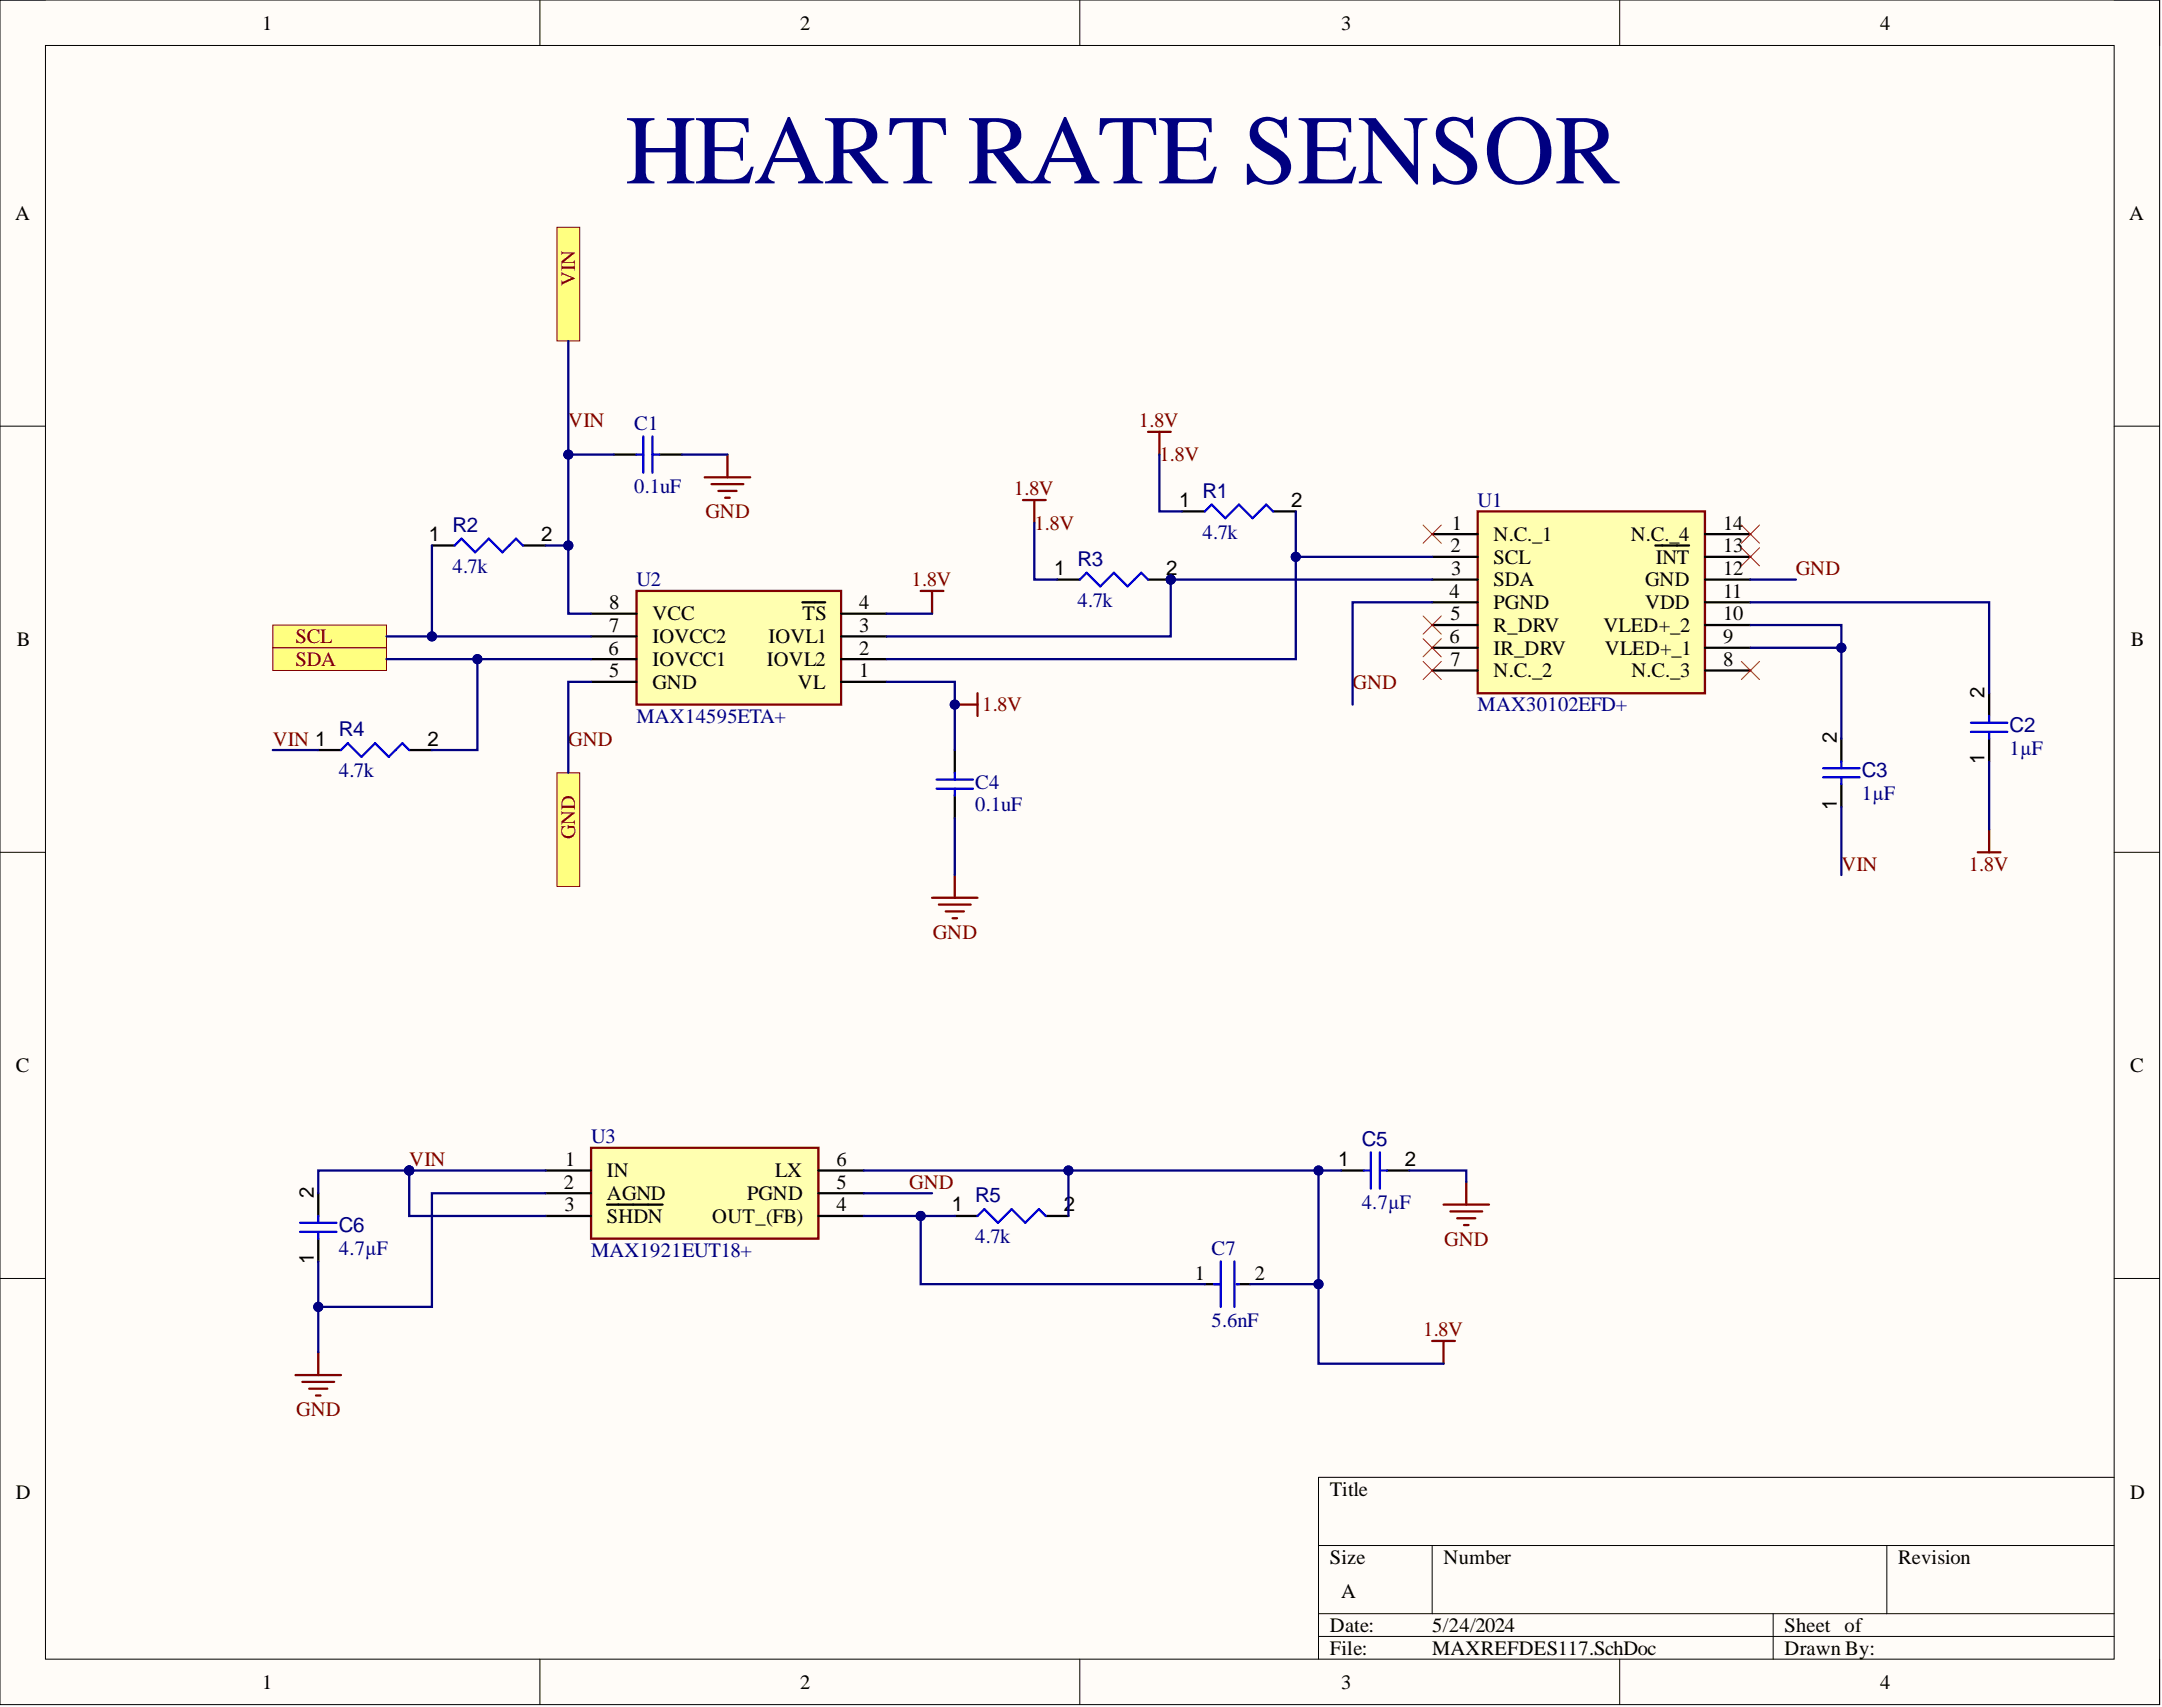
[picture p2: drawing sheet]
<svg xmlns="http://www.w3.org/2000/svg" width="241mm" height="190mm" viewBox="0 0 241 190" stroke-linecap="round" stroke-linejoin="round" font-family="sans-serif">
<defs><g id="words">
<text font-size="11" fill="#000080" x="69.8" y="20.5">HEART RATE SENSOR</text>
<g font-size="2.3">
<text x="29.3" y="3.3">1</text>
<text x="89.3" y="3.3">2</text>
<text x="149.7" y="3.3">3</text>
<text x="209.8" y="3.3">4</text>
<text x="1.7" y="24.5">A</text>
<text x="237.7" y="24.5">A</text>
<text x="131.6" y="56.6">1</text>
<text x="144.1" y="56.6">2</text>
<text x="162" y="59.1">1</text>
<text x="192.3" y="59.1">14</text>
<text x="47.9" y="60.4">1</text>
<text x="60.4" y="60.4">2</text>
<text x="117.6" y="64.2">1</text>
<text x="130.2" y="64.2">2</text>
<text x="161.9" y="61.6">2</text>
<text x="162" y="64.2">3</text>
<text x="166.7" y="60.4">N.C._1</text>
<text x="166.7" y="62.9">SCL</text>
<text x="166.7" y="65.4">SDA</text>
<text x="182" y="60.4">N.C._4</text>
<text x="183.6" y="65.4">GND</text>
<text x="184.8" y="62.9">INT</text>
<text x="192.3" y="64.2">12</text>
<text x="192.3" y="61.6">13</text>
<text x="68" y="70.5">7</text>
<text x="68" y="68">8</text>
<text x="72.8" y="71.8">IOVCC2</text>
<text x="72.8" y="69.2">VCC</text>
<text x="85.8" y="71.8">IOVL1</text>
<text x="89.6" y="69.2">TS</text>
<text x="95.9" y="70.5">3</text>
<text x="95.9" y="68">4</text>
<text x="161.8" y="66.7">4</text>
<text x="161.8" y="71.8">6</text>
<text x="161.9" y="69.2">5</text>
<text x="166.7" y="68">PGND</text>
<text x="166.7" y="70.5">R_DRV</text>
<text x="179" y="70.5">VLED+_2</text>
<text x="183.6" y="68">VDD</text>
<text x="192.3" y="71.8">9</text>
<text x="192.3" y="69.2">10</text>
<text x="192.3" y="66.7">11</text>
<text x="1.9" y="72.1">B</text>
<text x="67.9" y="73.1">6</text>
<text x="68" y="75.6">5</text>
<text x="72.8" y="76.9">GND</text>
<text x="72.8" y="74.3">IOVCC1</text>
<text x="85.6" y="74.3">IOVL2</text>
<text x="89.1" y="76.9">VL</text>
<text x="95.9" y="75.6">1</text>
<text x="95.9" y="73.1">2</text>
<text x="161.9" y="74.3">7</text>
<text x="166.7" y="73.1">IR_DRV</text>
<text x="166.7" y="75.6">N.C._2</text>
<text x="179.1" y="73.1">VLED+_1</text>
<text x="182.1" y="75.6">N.C._3</text>
<text x="192.3" y="74.3">8</text>
<text x="221.5" y="77.9" transform="rotate(-90 221.5 77.9)">2</text>
<text x="237.8" y="72.1">B</text>
<text x="47.7" y="83.2">2</text>
<text x="205" y="82.9" transform="rotate(-90 205 82.9)">2</text>
<text x="221.5" y="85.3" transform="rotate(-90 221.5 85.3)">1</text>
<text x="205" y="90.4" transform="rotate(-90 205 90.4)">1</text>
<text x="1.8" y="119.6">C</text>
<text x="237.7" y="119.6">C</text>
<text x="63.1" y="130.1">1</text>
<text x="67.7" y="131.4">IN</text>
<text x="86.5" y="131.4">LX</text>
<text x="93.4" y="130.1">6</text>
<text x="149.4" y="130.1">1</text>
<text x="156.8" y="130.1">2</text>
<text x="35" y="133.7" transform="rotate(-90 35 133.7)">2</text>
<text x="62.9" y="132.7">2</text>
<text x="63" y="135.2">3</text>
<text x="67.7" y="133.9">AGND</text>
<text x="67.7" y="136.5">SHDN</text>
<text x="79.5" y="136.5">OUT_(FB)</text>
<text x="83.4" y="133.9">PGND</text>
<text x="93.4" y="132.7">5</text>
<text x="93.4" y="135.2">4</text>
<text x="106.2" y="135.2">1</text>
<text x="118.7" y="135.2">2</text>
<text x="35" y="141.1" transform="rotate(-90 35 141.1)">1</text>
<text x="133.4" y="142.8">1</text>
<text x="140.1" y="142.8">2</text>
<text x="1.8" y="167.2">D</text>
<text x="148.4" y="166.9">Title</text>
<text x="237.7" y="167.2">D</text>
<text x="148.4" y="174.5">Size</text>
<text x="149.7" y="178.3">A</text>
<text x="161.1" y="174.5">Number</text>
<text x="211.9" y="174.5">Revision</text>
<text x="148.4" y="182.1">Date:</text>
<text x="148.4" y="184.7">File:</text>
<text x="159.8" y="182.1">5/24/2024</text>
<text x="159.8" y="184.7">MAXREFDES117.SchDoc</text>
<text x="199.2" y="182.1">Sheet of</text>
<text x="199.2" y="184.7">Drawn By:</text>
<text x="29.3" y="188.5">1</text>
<text x="89.3" y="188.5">2</text>
<text x="149.7" y="188.5">3</text>
<text x="209.8" y="188.5">4</text>
</g>
<g font-size="2.3" fill="#800000">
<text x="64.2" y="32" transform="rotate(-90 64.2 32)">VIN</text>
<text x="63.4" y="47.7">VIN</text>
<text x="127.1" y="47.7">1.8V</text>
<text x="129.4" y="51.5">1.8V</text>
<text x="78.7" y="57.8">GND</text>
<text x="113.2" y="55.3">1.8V</text>
<text x="115.4" y="59.1">1.8V</text>
<text x="101.7" y="65.4">1.8V</text>
<text x="200.4" y="64.2">GND</text>
<text x="33" y="71.8">SCL</text>
<text x="33" y="74.3">SDA</text>
<text x="151" y="76.9">GND</text>
<text x="30.4" y="83.2">VIN 1</text>
<text x="63.4" y="83.2">GND</text>
<text x="109.6" y="79.4">1.8V</text>
<text x="64.2" y="93.7" transform="rotate(-90 64.2 93.7)">GND</text>
<text x="205.5" y="97.1">VIN</text>
<text x="219.7" y="97.1">1.8V</text>
<text x="104.1" y="104.8">GND</text>
<text x="45.7" y="130.1">VIN</text>
<text x="101.5" y="132.7">GND</text>
<text x="161.2" y="139">GND</text>
<text x="158.8" y="149.1">1.8V</text>
<text x="33.1" y="158">GND</text>
</g>
<g font-size="2.3" fill="#000080">
<text x="70.8" y="47.9">C1</text>
<text x="50.5" y="59.4">R2</text>
<text x="70.8" y="55">0.1uF</text>
<text x="134.2" y="55.6">R1</text>
<text x="164.9" y="56.6">U1</text>
<text x="50.5" y="63.9">4.7k</text>
<text x="71" y="65.4">U2</text>
<text x="120.3" y="63.2">R3</text>
<text x="134.2" y="60.1">4.7k</text>
<text x="120.3" y="67.7">4.7k</text>
<text x="37.8" y="82.2">R4</text>
<text x="71" y="80.7">MAX14595ETA+</text>
<text x="164.9" y="79.4">MAX30102EFD+</text>
<text x="224.3" y="81.7">C2</text>
<text x="37.8" y="86.7">4.7k</text>
<text x="108.8" y="88">C4</text>
<text x="207.8" y="89.3">1µF</text>
<text x="207.8" y="86.7">C3</text>
<text x="224.3" y="84.2">1µF</text>
<text x="108.8" y="90.6">0.1uF</text>
<text x="66" y="127.6">U3</text>
<text x="152" y="127.8">C5</text>
<text x="37.8" y="137.5">C6</text>
<text x="108.8" y="134.2">R5</text>
<text x="152" y="134.9">4.7µF</text>
<text x="37.8" y="140">4.7µF</text>
<text x="66" y="140.3">MAX1921EUT18+</text>
<text x="108.8" y="138.7">4.7k</text>
<text x="135.2" y="140">C7</text>
<text x="135.2" y="148.1">5.6nF</text>
</g>
</g></defs>
<path d="M0 0h241v190.2h-241z" fill-rule="evenodd" fill="#fffcf8"/>
<path d="M0 0h241v190.2h-241z" fill="none" stroke="#000" stroke-width=".11"/>
<path d="M5.1 5.1h230.9v180.1h-230.9z" fill-rule="evenodd" fill="#fffcf8"/>
<g fill="none" stroke="#000" stroke-width=".11">
<path d="M0 0h5.1M5.1 5.1h230.9v180.1h-230.9zM60.3 0v5.1M120.5 0v5.1M180.8 0v5.1M236 0h5v5.1M0 47.6h5.1M236 47.6h5M0 95.1h5.1M236 95.1h5M0 142.7h5.1M236 142.7h5"/>
<path d="M147.2 172.5h88.8M159.8 172.5v7.6M210.6 172.5v7.6M236 164.9h-88.8v20.3M60.3 185.2v5M120.5 185.2v5M147.2 180.1h88.8M147.2 182.6h88.8M180.8 185.2v5M197.9 180.1v5.1M241 185.2v5"/>
</g>
<path d="M30.4 69.8h12.7v2.5h-12.7z" fill-rule="evenodd" fill="#ffff80"/>
<path d="M30.4 69.8h12.7v2.5h-12.7z" fill="none" stroke="#800000" stroke-width=".11"/>
<path d="M30.4 72.3h12.7v2.5h-12.7z" fill-rule="evenodd" fill="#ffff80"/>
<path d="M30.4 72.3h12.7v2.5h-12.7z" fill="none" stroke="#800000" stroke-width=".11"/>
<path d="M62.2 86.2h2.5v12.7h-2.5z" fill-rule="evenodd" fill="#ffff80"/>
<path d="M62.2 86.2h2.5v12.7h-2.5z" fill="none" stroke="#800000" stroke-width=".11"/>
<path d="M62.2 25.4h2.5v12.6h-2.5z" fill-rule="evenodd" fill="#ffff80"/>
<path d="M62.2 25.4h2.5v12.6h-2.5z" fill="none" stroke="#800000" stroke-width=".11"/>
<path d="M71 65.9h22.9v12.7h-22.9z" fill-rule="evenodd" fill="#ffffb0"/>
<path d="M71 65.9h22.9v12.7h-22.9z" fill="none" stroke="#800000" stroke-width=".25"/>
<path d="M66 76.1h5M66 73.6h5M66 71h5M66 68.5h5M89.6 67.2h2.5M93.9 76.1h5.1M93.9 73.6h5.1M93.9 71h5.1M93.9 68.5h5.1" fill="none" stroke="#000" stroke-width=".25"/>
<path d="M164.9 57.1h25.4v20.3h-25.4z" fill-rule="evenodd" fill="#ffffb0"/>
<path d="M164.9 57.1h25.4v20.3h-25.4z" fill="none" stroke="#800000" stroke-width=".25"/>
<g fill="none" stroke="#000" stroke-width=".25">
<path d="M159.8 59.6h5.1M190.3 59.6h5.1M159.8 62.1h5.1M159.8 64.7h5.1M159.8 67.2h5.1M159.8 69.8h5.1M159.8 72.3h5.1M159.8 74.8h5.1M184.8 60.9h3.7M190.3 62.1h5.1M190.3 64.7h5.1M190.3 67.2h5.1"/>
<path d="M190.3 69.8h5.1M190.3 72.3h5.1M190.3 74.8h5.1"/>
</g>
<path d="M66 128.1h25.3v10.1h-25.3z" fill-rule="evenodd" fill="#ffffb0"/>
<path d="M66 128.1h25.3v10.1h-25.3z" fill="none" stroke="#800000" stroke-width=".25"/>
<path d="M60.9 130.6h5.1M60.9 133.2h5.1M60.9 135.7h5.1M67.7 134.4h6.2M91.3 130.6h5.1M91.3 133.2h5.1M91.3 135.7h5.1" fill="none" stroke="#000" stroke-width=".25"/>
<circle cx="45.7" cy="130.6" r=".51" fill="#000080"/>
<circle cx="45.7" cy="130.6" r=".51" fill="none" stroke="#000080" stroke-width=".11"/>
<g fill="none" stroke="#800000" stroke-width=".25">
<path d="M78.7 53.3h5M79.4 54h3.6M80.2 54.8h2M80.9 55.6h.5M81.2 50.7v2.6M114.2 55.8h2.5M115.4 55.8v2.5M128.1 48.2h2.6M129.4 48.2v2.5M102.8 65.9h2.5M104 65.9v2.6M106.6 78.6h2.5"/>
<path d="M109.1 77.4v2.5M106.6 97.7v2.5M220.7 95.1h2.6M222 92.6v2.5M104 100.2h5.1M104.8 101h3.5M105.5 101.7h2.1M106.3 102.5h.5M161.1 134.4h5.1M161.9 135.2h3.5M162.6 136h2.1M163.4 136.7h.5"/>
<path d="M163.6 131.9v2.5M33 153.5h5.1M33.7 154.2h3.6M34.5 155h2M35.3 155.7h.5M35.5 150.9v2.6M159.8 149.7h2.6M161.1 149.7v2.5"/>
</g>
<path d="M68.5 50.7h2.5M73.6 50.7h2.5M106.6 83.7v2.5M106.6 88.8v2.5M134.5 143.3h1.7M138 143.3h1.5" fill="none" stroke="#000" stroke-width=".25"/>
<path d="M71 50.7h.8M71.8 48.7v4.1M72.8 48.7v4.1M72.8 50.7h.8M104.5 87h4.1M104.5 88h4.1M106.6 86.2v.8M106.6 88v.8M135.5 143.3h.7M136.2 140.8v5M137.8 140.8v5M138 143.3h.3" fill="none" stroke="#00f" stroke-width=".25"/>
<path d="M158.8 58.6l2.1 2M160.9 58.6l-2.1 2M194.4 58.6l2 2M196.4 58.6l-2 2M158.8 68.7l2.1 2.1M158.8 71.3l2.1 2M158.8 73.8l2.1 2M160.9 68.7l-2.1 2.1M160.9 71.3l-2.1 2M160.9 73.8l-2.1 2M194.4 73.8l2 2M196.4 73.8l-2 2" fill="none" stroke="#f00" stroke-width=".11"/>
<circle cx="106.6" cy="78.6" r=".51" fill="#000080"/>
<circle cx="106.6" cy="78.6" r=".51" fill="none" stroke="#000080" stroke-width=".11"/>
<path d="M194.4 61.1l2 2.1M196.4 61.1l-2 2.1" fill="none" stroke="#f00" stroke-width=".11"/>
<path d="M48.2 60.9h2.5M58.4 60.9h2.5M35.5 83.7h2.6M45.7 83.7h2.5" fill="none" stroke="#000" stroke-width=".25"/>
<path d="M50.7 60.9l.8-.8 1.5 1.5 1.5-1.5 1.6 1.5 1.5-1.5 .8 .8M38.1 83.7l.7-.8 1.5 1.6 1.6-1.6 1.5 1.6 1.5-1.6 .8 .8" fill="none" stroke="#00f" stroke-width=".25"/>
<circle cx="130.7" cy="64.7" r=".51" fill="#000080"/>
<circle cx="130.7" cy="64.7" r=".51" fill="none" stroke="#000080" stroke-width=".11"/>
<path d="M128.1 64.7h2.6" fill="none" stroke="#000" stroke-width=".25"/>
<circle cx="130.7" cy="64.7" r=".51" fill="#000080"/>
<circle cx="130.7" cy="64.7" r=".51" fill="none" stroke="#000080" stroke-width=".11"/>
<g fill="none" stroke="#000" stroke-width=".25">
<path d="M131.9 57.1h2.6M142.1 57.1h2.5M118 64.7h2.5M222 77.4v2.5M205.5 82.4v2.6M205.5 87.5v2.5M222 82.4v2.6M35.5 133.2v2.5M35.5 138.2v2.6M106.6 135.7h2.5M116.7 135.7h2.5M149.7 130.6h2.5"/>
<path d="M154.8 130.6h2.5"/>
</g>
<g fill="none" stroke="#00f" stroke-width=".25">
<path d="M134.5 57.1l.7-.8 1.6 1.5 1.5-1.5 1.5 1.5 1.5-1.5 .8 .8M120.5 64.7l.8-.8 1.5 1.5 1.5-1.5 1.5 1.5 1.6-1.5 .7 .8M222 79.9v.8M203.5 85.7h4M203.5 86.7h4M205.5 85v.7M205.5 86.7v.8M220 80.7h4M220 81.7h4M222 81.7v.7M33.5 136.5h4.1M33.5 137.5h4.1"/>
<path d="M35.5 135.7v.8M35.5 137.5v.7M109.1 135.7l.8-.8 1.5 1.6 1.5-1.6 1.5 1.6 1.6-1.6 .7 .8M152.2 130.6h.8M153 128.6v4.1M154 128.6v4.1M154 130.6h.8"/>
</g>
<path d="M43.1 73.6h22.9" fill="none" stroke="#000080" stroke-width=".25"/>
<circle cx="53.3" cy="73.6" r=".51" fill="#000080"/>
<circle cx="53.3" cy="73.6" r=".51" fill="none" stroke="#000080" stroke-width=".11"/>
<path d="M60.9 60.9h2.5" fill="none" stroke="#000080" stroke-width=".25"/>
<circle cx="63.4" cy="60.9" r=".51" fill="#000080"/>
<circle cx="63.4" cy="60.9" r=".51" fill="none" stroke="#000080" stroke-width=".11"/>
<path d="M48.2 60.9v10.1" fill="none" stroke="#000080" stroke-width=".25"/>
<circle cx="48.2" cy="71" r=".51" fill="#000080"/>
<circle cx="48.2" cy="71" r=".51" fill="none" stroke="#000080" stroke-width=".11"/>
<path d="M53.3 73.6v10.1h-5.1" fill="none" stroke="#000080" stroke-width=".25"/>
<circle cx="53.3" cy="73.6" r=".51" fill="#000080"/>
<circle cx="53.3" cy="73.6" r=".51" fill="none" stroke="#000080" stroke-width=".11"/>
<path d="M66 76.1h-2.6v10.1M99 68.5h5M30.4 83.7h5.1M45.7 130.6h15.2" fill="none" stroke="#000080" stroke-width=".25"/>
<circle cx="45.7" cy="130.6" r=".51" fill="#000080"/>
<circle cx="45.7" cy="130.6" r=".51" fill="none" stroke="#000080" stroke-width=".11"/>
<path d="M45.7 130.6h-10.2v2.6" fill="none" stroke="#000080" stroke-width=".25"/>
<circle cx="45.7" cy="130.6" r=".51" fill="#000080"/>
<circle cx="45.7" cy="130.6" r=".51" fill="none" stroke="#000080" stroke-width=".11"/>
<path d="M45.7 130.6v5.1h15.2" fill="none" stroke="#000080" stroke-width=".25"/>
<circle cx="45.7" cy="130.6" r=".51" fill="#000080"/>
<circle cx="45.7" cy="130.6" r=".51" fill="none" stroke="#000080" stroke-width=".11"/>
<path d="M60.9 133.2h-12.7v12.6h-12.7" fill="none" stroke="#000080" stroke-width=".25"/>
<circle cx="35.5" cy="145.8" r=".51" fill="#000080"/>
<circle cx="35.5" cy="145.8" r=".51" fill="none" stroke="#000080" stroke-width=".11"/>
<path d="M96.4 130.6h22.8v5.1" fill="none" stroke="#000080" stroke-width=".25"/>
<circle cx="119.2" cy="130.6" r=".51" fill="#000080"/>
<circle cx="119.2" cy="130.6" r=".51" fill="none" stroke="#000080" stroke-width=".11"/>
<path d="M102.8 135.7v7.6h31.7M157.3 130.6h6.3v1.3" fill="none" stroke="#000080" stroke-width=".25"/>
<circle cx="102.8" cy="135.7" r=".51" fill="#000080"/>
<circle cx="102.8" cy="135.7" r=".51" fill="none" stroke="#000080" stroke-width=".11"/>
<path d="M99 76.1h7.6v7.6" fill="none" stroke="#000080" stroke-width=".25"/>
<circle cx="106.6" cy="78.6" r=".51" fill="#000080"/>
<circle cx="106.6" cy="78.6" r=".51" fill="none" stroke="#000080" stroke-width=".11"/>
<path d="M63.4 50.7h5.1M106.6 91.3v6.4" fill="none" stroke="#000080" stroke-width=".25"/>
<circle cx="63.4" cy="50.7" r=".51" fill="#000080"/>
<circle cx="63.4" cy="50.7" r=".51" fill="none" stroke="#000080" stroke-width=".11"/>
<path d="M115.4 58.3v6.4h2.6M144.6 57.1v5" fill="none" stroke="#000080" stroke-width=".25"/>
<circle cx="144.6" cy="62.1" r=".51" fill="#000080"/>
<circle cx="144.6" cy="62.1" r=".51" fill="none" stroke="#000080" stroke-width=".11"/>
<path d="M129.4 50.7v6.4h2.5M195.4 67.2h26.6v10.2M195.4 69.8h10.1v12.6M195.4 64.7h5" fill="none" stroke="#000080" stroke-width=".25"/>
<circle cx="205.5" cy="72.3" r=".51" fill="#000080"/>
<circle cx="205.5" cy="72.3" r=".51" fill="none" stroke="#000080" stroke-width=".11"/>
<path d="M195.4 72.3h10.1" fill="none" stroke="#000080" stroke-width=".25"/>
<circle cx="205.5" cy="72.3" r=".51" fill="#000080"/>
<circle cx="205.5" cy="72.3" r=".51" fill="none" stroke="#000080" stroke-width=".11"/>
<path d="M96.4 135.7h10.2" fill="none" stroke="#000080" stroke-width=".25"/>
<circle cx="102.8" cy="135.7" r=".51" fill="#000080"/>
<circle cx="102.8" cy="135.7" r=".51" fill="none" stroke="#000080" stroke-width=".11"/>
<path d="M35.5 140.8v10.1" fill="none" stroke="#000080" stroke-width=".25"/>
<circle cx="35.5" cy="145.8" r=".51" fill="#000080"/>
<circle cx="35.5" cy="145.8" r=".51" fill="none" stroke="#000080" stroke-width=".11"/>
<path d="M76.1 50.7h5.1M159.8 62.1h-15.2v11.5h-45.6M96.4 133.2h7.6" fill="none" stroke="#000080" stroke-width=".25"/>
<circle cx="144.6" cy="62.1" r=".51" fill="#000080"/>
<circle cx="144.6" cy="62.1" r=".51" fill="none" stroke="#000080" stroke-width=".11"/>
<path d="M159.8 64.7h-29.1v6.3h-31.7" fill="none" stroke="#000080" stroke-width=".25"/>
<circle cx="130.7" cy="64.7" r=".51" fill="#000080"/>
<circle cx="130.7" cy="64.7" r=".51" fill="none" stroke="#000080" stroke-width=".11"/>
<path d="M147.2 130.6v12.7h-7.7" fill="none" stroke="#000080" stroke-width=".25"/>
<circle cx="147.2" cy="130.6" r=".51" fill="#000080"/>
<circle cx="147.2" cy="130.6" r=".51" fill="none" stroke="#000080" stroke-width=".11"/>
<circle cx="147.2" cy="143.3" r=".51" fill="#000080"/>
<circle cx="147.2" cy="143.3" r=".51" fill="none" stroke="#000080" stroke-width=".11"/>
<path d="M147.2 143.3v8.9h13.9" fill="none" stroke="#000080" stroke-width=".25"/>
<circle cx="147.2" cy="143.3" r=".51" fill="#000080"/>
<circle cx="147.2" cy="143.3" r=".51" fill="none" stroke="#000080" stroke-width=".11"/>
<path d="M43.1 71h22.9M159.8 67.2h-8.8v11.4M205.5 90v7.7M222 85v7.6" fill="none" stroke="#000080" stroke-width=".25"/>
<circle cx="48.2" cy="71" r=".51" fill="#000080"/>
<circle cx="48.2" cy="71" r=".51" fill="none" stroke="#000080" stroke-width=".11"/>
<path d="M63.4 38v30.5h2.6" fill="none" stroke="#000080" stroke-width=".25"/>
<circle cx="63.4" cy="50.7" r=".51" fill="#000080"/>
<circle cx="63.4" cy="50.7" r=".51" fill="none" stroke="#000080" stroke-width=".11"/>
<circle cx="63.4" cy="60.9" r=".51" fill="#000080"/>
<circle cx="63.4" cy="60.9" r=".51" fill="none" stroke="#000080" stroke-width=".11"/>
<path d="M119.2 130.6h30.5" fill="none" stroke="#000080" stroke-width=".25"/>
<circle cx="119.2" cy="130.6" r=".51" fill="#000080"/>
<circle cx="119.2" cy="130.6" r=".51" fill="none" stroke="#000080" stroke-width=".11"/>
<circle cx="147.2" cy="130.6" r=".51" fill="#000080"/>
<circle cx="147.2" cy="130.6" r=".51" fill="none" stroke="#000080" stroke-width=".11"/>
<use href="#words"/>
</svg>
